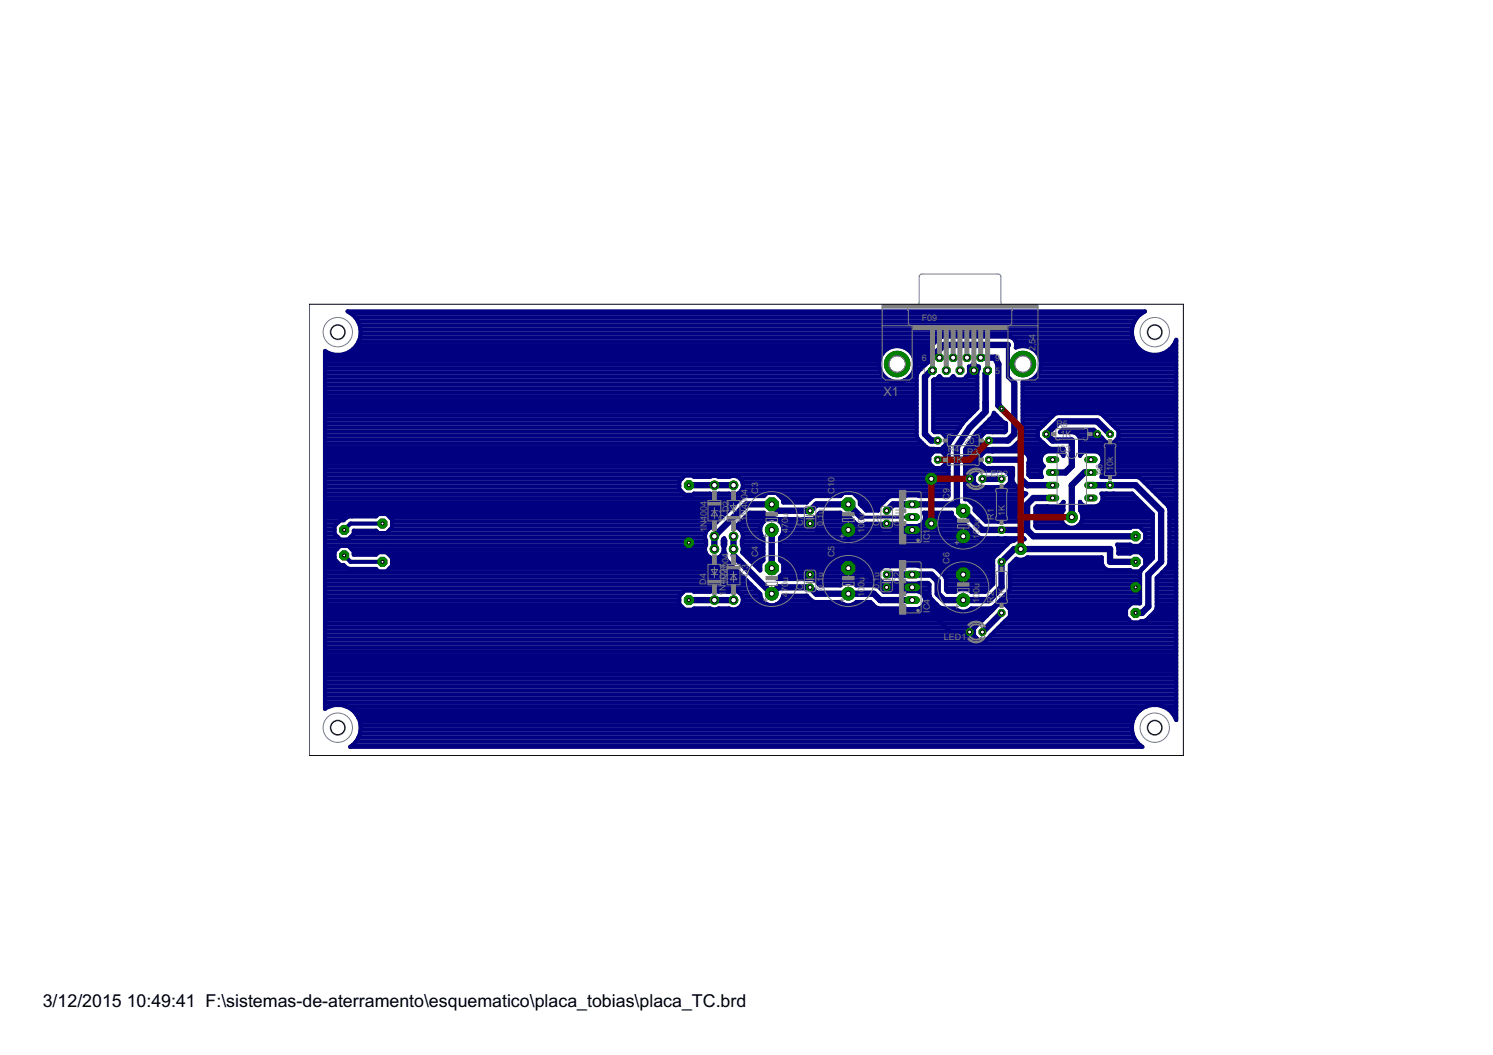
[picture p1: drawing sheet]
<svg xmlns="http://www.w3.org/2000/svg" width="297mm" height="210mm" viewBox="0 0 297 210" stroke-linecap="round" stroke-linejoin="round" font-family="sans-serif">
<defs><g id="words">
<g font-size="4">
<text x="8.5" y="200.3">3/12/2015</text>
<text x="25.2" y="200.3">10:49:41 F:\sistemas-de-aterramento\esquematico\placa_tobias\placa_TC.brd</text>
</g>
<text font-size="2.8" fill="#808080" x="175.8" y="78.8">X1</text>
<g font-size="2" fill="#808080">
<text x="183.4" y="63.9">F09</text>
<text x="183.4" y="71.8">6</text>
<text x="198" y="71.8">9</text>
<text x="206" y="69.9" transform="rotate(-90 206 69.9)">2</text>
<text x="206" y="68.9" transform="rotate(-90 206 68.9)">,</text>
<text x="206" y="68.4" transform="rotate(-90 206 68.4)">5</text>
<text x="206" y="67.4" transform="rotate(-90 206 67.4)">4</text>
<text x="183.4" y="74.3">1</text>
<text x="198" y="74.3">5</text>
<text x="188.6" y="89.9">R4</text>
<text x="191.9" y="88.3">20</text>
<text x="210.2" y="84.9">R5</text>
<text x="210.3" y="89.9">IC3</text>
<text x="211" y="87">1K</text>
<text x="166" y="95.9" transform="rotate(-90 166 95.9)">0</text>
<text x="189.4" y="92.1">1</text>
<text x="190.4" y="92.1">K</text>
<text x="192.4" y="90.5">R3</text>
<text x="196.1" y="94.9">LED2</text>
<text x="219.3" y="94.5" transform="rotate(-90 219.3 94.5)">R6</text>
<text x="221.5" y="93.7" transform="rotate(-90 221.5 93.7)">1</text>
<text x="221.5" y="92.7" transform="rotate(-90 221.5 92.7)">0</text>
<text x="221.5" y="91.7" transform="rotate(-90 221.5 91.7)">k</text>
<text x="140.6" y="100.6" transform="rotate(-90 140.6 100.6)">4</text>
<text x="145" y="101.9" transform="rotate(-90 145 101.9)">D</text>
<text x="145" y="100.6" transform="rotate(-90 145 100.6)">2</text>
<text x="148.7" y="98.4" transform="rotate(-90 148.7 98.4)">4</text>
<text x="150.8" y="98.2" transform="rotate(-90 150.8 98.2)">C3</text>
<text x="166" y="98.2" transform="rotate(-90 166 98.2)">C1</text>
<text x="188.9" y="99.5" transform="rotate(-90 188.9 99.5)">C9</text>
<text x="140.6" y="105.9" transform="rotate(-90 140.6 105.9)">1</text>
<text x="140.6" y="104.9" transform="rotate(-90 140.6 104.9)">N</text>
<text x="140.6" y="103.6" transform="rotate(-90 140.6 103.6)">4</text>
<text x="140.6" y="102.6" transform="rotate(-90 140.6 102.6)">00</text>
<text x="144.3" y="103.7" transform="rotate(-90 144.3 103.7)">D1</text>
<text x="148.7" y="103.7" transform="rotate(-90 148.7 103.7)">1</text>
<text x="148.7" y="102.7" transform="rotate(-90 148.7 102.7)">N400</text>
<text x="156.8" y="106" transform="rotate(-90 156.8 106)">4</text>
<text x="156.8" y="105" transform="rotate(-90 156.8 105)">7</text>
<text x="156.8" y="104" transform="rotate(-90 156.8 104)">0</text>
<text x="156.8" y="103" transform="rotate(-90 156.8 103)">u</text>
<text x="159.8" y="104.7" transform="rotate(-90 159.8 104.7)">C</text>
<text x="159.8" y="103.4" transform="rotate(-90 159.8 103.4)">7</text>
<text x="163.8" y="104.7" transform="rotate(-90 163.8 104.7)">0</text>
<text x="163.8" y="103.7" transform="rotate(-90 163.8 103.7)">.1</text>
<text x="163.8" y="102.2" transform="rotate(-90 163.8 102.2)">u</text>
<text x="172" y="106" transform="rotate(-90 172 106)">1</text>
<text x="172" y="105" transform="rotate(-90 172 105)">0</text>
<text x="172" y="104" transform="rotate(-90 172 104)">0u</text>
<text x="175" y="104.7" transform="rotate(-90 175 104.7)">C8</text>
<text x="179.1" y="104.7" transform="rotate(-90 179.1 104.7)">0</text>
<text x="179.1" y="103.7" transform="rotate(-90 179.1 103.7)">.1u</text>
<text x="185" y="108" transform="rotate(-90 185 108)">I</text>
<text x="185" y="107.5" transform="rotate(-90 185 107.5)">C1</text>
<text x="194.9" y="107.3" transform="rotate(-90 194.9 107.3)">100u</text>
<text x="197.7" y="103.4" transform="rotate(-90 197.7 103.4)">R</text>
<text x="197.7" y="102.1" transform="rotate(-90 197.7 102.1)">1</text>
<text x="199.9" y="102.6" transform="rotate(-90 199.9 102.6)">1K</text>
<text x="144.9" y="113.1" transform="rotate(-90 144.9 113.1)">0</text>
<text x="144.9" y="112.1" transform="rotate(-90 144.9 112.1)">04</text>
<text x="150.8" y="110.9" transform="rotate(-90 150.8 110.9)">C</text>
<text x="150.8" y="109.6" transform="rotate(-90 150.8 109.6)">4</text>
<text x="166" y="110.9" transform="rotate(-90 166 110.9)">C</text>
<text x="166" y="109.6" transform="rotate(-90 166 109.6)">5</text>
<text x="188.9" y="112.2" transform="rotate(-90 188.9 112.2)">C6</text>
<text x="140.5" y="116.3" transform="rotate(-90 140.5 116.3)">D</text>
<text x="140.5" y="115.1" transform="rotate(-90 140.5 115.1)">4</text>
<text x="144.4" y="118.6" transform="rotate(-90 144.4 118.6)">1</text>
<text x="144.4" y="117.6" transform="rotate(-90 144.4 117.6)">N</text>
<text x="144.4" y="116.3" transform="rotate(-90 144.4 116.3)">4</text>
<text x="144.4" y="115.3" transform="rotate(-90 144.4 115.3)">0</text>
<text x="144.4" y="114.3" transform="rotate(-90 144.4 114.3)">04</text>
<text x="144.9" y="116.3" transform="rotate(-90 144.9 116.3)">1</text>
<text x="144.9" y="115.4" transform="rotate(-90 144.9 115.4)">N</text>
<text x="148.9" y="114.6" transform="rotate(-90 148.9 114.6)">D3</text>
<text x="156.8" y="118.7" transform="rotate(-90 156.8 118.7)">47</text>
<text x="156.8" y="116.7" transform="rotate(-90 156.8 116.7)">0u</text>
<text x="159.8" y="117.4" transform="rotate(-90 159.8 117.4)">C1</text>
<text x="163.8" y="117.4" transform="rotate(-90 163.8 117.4)">0</text>
<text x="163.8" y="116.4" transform="rotate(-90 163.8 116.4)">.</text>
<text x="163.8" y="115.9" transform="rotate(-90 163.8 115.9)">1u</text>
<text x="172" y="118.7" transform="rotate(-90 172 118.7)">1</text>
<text x="172" y="117.7" transform="rotate(-90 172 117.7)">00</text>
<text x="172" y="115.7" transform="rotate(-90 172 115.7)">u</text>
<text x="175" y="117.3" transform="rotate(-90 175 117.3)">0</text>
<text x="175" y="116.3" transform="rotate(-90 175 116.3)">.</text>
<text x="175" y="115.8" transform="rotate(-90 175 115.8)">1u</text>
<text x="179.1" y="116.1" transform="rotate(-90 179.1 116.1)">C2</text>
<text x="194.9" y="120" transform="rotate(-90 194.9 120)">1</text>
<text x="194.9" y="119" transform="rotate(-90 194.9 119)">00</text>
<text x="194.9" y="117" transform="rotate(-90 194.9 117)">u</text>
<text x="197.7" y="119.9" transform="rotate(-90 197.7 119.9)">R2</text>
<text x="199.9" y="119.1" transform="rotate(-90 199.9 119.1)">1</text>
<text x="199.9" y="118.1" transform="rotate(-90 199.9 118.1)">K</text>
<text x="185" y="121.9" transform="rotate(-90 185 121.9)">I</text>
<text x="185" y="121.4" transform="rotate(-90 185 121.4)">C</text>
<text x="185" y="120.2" transform="rotate(-90 185 120.2)">4</text>
<text x="187.8" y="127.4">LED1</text>
</g>
</g></defs>
<g fill="none" stroke="#000080" stroke-width="1.3">
<path d="M185.5 73.7h-.2l-1.3 1.3v11.4l1.3 1.3h1.3M195.1 71.2h2.9l.6 1.2v8.3l.7 .6M196.5 73.7h.2l-.6 .6v7.6l-3.2 3.2-2.5 3.8v11.5M200.5 68.6h-12.7l-1.2 1.3v1.3h.3M201.8 76.2v10.2l-1.3 1.3h-3.8M137.1 96.5h8.8M195.5 95.3h3.8M196.7 91.5h6.4M203.1 95.3l1.2 1.2h5.1M209.4 99.1h-3.8l-1.3 1.3v5M217 96.5h8.9l5.1 5.1v10.2l-2.5 2.5v6.4l-1.3 1.2h-1.3M217 94h-1.2l-2.6 2.5v6.4"/>
<path d="M220.9 86.4l-2.6-2.6h-7.6l-2.5 2.6 1.2 1.3h3.8v5l-1.2 1.3h-2.6M137.1 119.4h8.8M145.9 110.5l7.6 7.6 1.3-1.2h6.4l1.2 1.2h11.5l1.2 1.3h6.4M145.9 106.7v2.5M153.5 105.4v7.7M171.3 102.9l-2.5-2.5h-6.4l-1.2 1.2h-6.4l-1.3-1.2h-5l-6.4 6.3v2.5M190.4 100.4h-12.7l-1.3 1.2M190.4 100.4l5.1 5h8.8M204.3 105.4l1.3 1.3h20.3M225.9 111.8h-5v-2.6h-19.1l-2.5 2.6v5.1l-2.6 2.5h-8.9l-1.2-1.3v-2.5l-1.3-1.3h-8.9M199.3 121.9l-3.8 3.9"/>
</g>
<g fill="none" stroke="#000080" stroke-width=".83">
<path d="M64.7 70.2h.6M64.7 79.6h117.7M64.7 78.8h117.7M64.7 78h117.7M64.7 77.3h117.7M64.7 76.5h117.7M64.7 75.7h112.4M64.7 74.9h111.3M64.7 74.1h110.7M64.7 73.4h110.3M64.7 72.6h110.2M64.7 71.8h110.3"/>
<path d="M64.7 71h110.5M69.1 70.2a4.5 4.5 0 0 1-4.4-.4v71.2l.6-.4M69.1 70.2h106.5M69.9 62.4h157.1M70.2 69.5l-1.1 .7M70.2 69.5h.1M70.2 62.6l.9 1M70.2 62.6h.1M70.2 62.6l-1-.6h158.6l-1.1 .6M70.3 69.4h106.2M70.7 63.2h155.5M71 68.7h114.4"/>
<path d="M71.1 63.6h.1M71.1 68.6h.1M71.1 68.6l-.9 .9M71.1 63.6l.5 1.2M71.2 64h154.5M71.4 67.9h114.8M71.6 64.8h153.8M71.6 64.8h.1M71.6 67.4h.1M71.6 67.4l-.5 1.2M71.6 64.8l.2 1.3-.2 1.3M71.6 67.1h115.6"/>
<path d="M71.7 65.6h153.5M71.8 66.3h153.4M175.6 70.3a3.6 3.6 0 0 0 .5 4.8 3.6 3.6 0 0 0 4.8 0 3.6 3.6 0 0 0 .4-4.8M175.6 70.3a3.6 3.6 0 0 1 5.7 0M179.9 75.7h2.5M180.4 69.4h4.6M181 74.9h1.4M181.3 70.2h3.6M181.6 74.1h1M181.8 71h3.1M181.9 73.4h1.4M182 71.8h3"/>
<path d="M182.1 72.6h2M185.6 68.5h.1M185.7 79.6h8.7M185.7 78.8h8.7M185.7 78h8.7M185.7 77.3h8.7M185.7 76.5h8.7M185.7 75.7h8.7M186.4 67.7h.1M186.8 74.9h.2M189.5 74.9h.2M192.3 74.9h2.1"/>
<path d="M192.8 74.1h1.6M192.8 73.4h1.9M193.5 72.6h.5M194.7 73.4l-.3 .6v7.3l-2.9 2.9-2.5 3.8-.3 .6v10.1h-5.8l-.3-.1-5.2 .1-.7 .3-2 1.9v.7h-2.4l-1.2-1.3v-.9l-1.4-1.3h-1.8l-.7 .6h-5.1l-.6 .3-1.1 1h-4.6v-.6l-1.3-1.3h-1.9l-.6 .6h-3.9l-.6 .3-5.9 5.9a1.79 1.79 0 0 0-1.1 2.7v.8a1.86 1.86 0 0 0 .4 2.3 1.86 1.86 0 0 0 2.3 .1M200.5 68.6v6.4l1.3 1.2M201.2 67.1h24.1M202 67.9h23.6M202.2 68.7h23.8M203.5 79.6h30.5M203.5 78.8h30.5M203.5 78h30.5M203.5 77.3h30.5"/>
<path d="M203.5 76.5h30.5M205 75.7h29M205.5 69.4h21.2M206.1 74.9h27.9M206.4 70.2h21.4M206.4 70.3a3.6 3.6 0 0 0-4.3-1.1 1.62 1.62 0 0 0-1.2-2.2h-13.4l-.6 .2-1.7 1.8-.3 .6v1.9l.2 .4h-.3l-2.2 2.1-.2 .6v12.1l.2 .6a7.3 7.3 0 0 0 2.4 2h2.3l.9-1v-1.3l-.9-1h-1.4l-.2-.3v-10.1l.1-.1h.5l.6-.7 .6 .7h1.5l.6-.7 .7 .7h1.4l1.1-1.1v-1.5h.3l.7-.6 .6 .6h.3v.5M206.4 70.3a3.6 3.6 0 0 1 .3 3.7 3.6 3.6 0 0 1-3.2 2v10.7a5.9 5.9 0 0 1-2.6 2.6h-4.9l-.9-1v-1.3l.9-1h3.9l.3-.3v-1.5l-.6-.2-1.9-1.9-.2 .8-3.3 3.3-2.2 3.2v9.9h.6l1.3 1.4M206.7 74.1h27.3M206.8 71h27.2M207 73.4h27M207 71.8h27M207.1 72.6h26.9"/>
<path d="M225.2 66.1h.1M225.2 66.1l.1 1.3M225.3 64.8h.1M225.3 67.4h.1M225.3 64.8l-.1 1.3M225.3 67.4l.6 1.2M225.9 63.6h.1M225.9 68.6h.1M225.9 63.6l-.6 1.2M225.9 68.6l.8 .9M226.7 69.5h.1M226.7 62.6h.1"/>
<path d="M226.7 62.6v.1M226.7 62.6l-.8 1M226.7 69.5l1.1 .7M227.8 70.2l1.3 .4h1.3l1.2-.4M231.6 70.2h2.4M232.7 69.5h.1M232.7 69.5l-1.1 .7M232.8 69.4h1.2M233.5 68.7h.5M233.6 68.6l-.9 .9M233.6 68.6h.1M233.6 68.6l.4-1v75.7l-.4-1"/>
<path d="M233.9 67.9h.1M64.7 99.9h81.9M64.7 99.1h82.7M64.7 98.3h71.4M64.7 97.6h70.7M64.7 96.8h70.4M64.7 96h70.4M64.7 95.2h71M64.7 94.4h124M64.7 93.7h124M64.7 92.9h120.9M64.7 92.1h120.2"/>
<path d="M64.7 91.3h120.2M64.7 90.5h120.4M64.7 89.7h124M64.7 89h119.6M64.7 88.2h118.8M64.7 87.4h118M64.7 86.6h117.7M64.7 85.9h117.7M64.7 85.1h117.7M64.7 84.3h117.7M64.7 83.5h117.7M64.7 82.7h117.7"/>
<path d="M64.7 81.9h117.7M64.7 81.2h117.7M64.7 80.4h117.7M136.2 94.6h1.6l.3 .3h3.2l.5-.2h.7l.5 .2h2.1a1.87 1.87 0 0 1 2.7 1.6 1.87 1.87 0 0 1-2.7 1.7h-2.1l-.5 .2h-.7l-.5-.2h-3.2l-.3 .2h-1.6l-1.1-1.1v-1.5zM137.9 98.3h3.7M142.6 98.3h2.8M146.4 98.3h5.9M147.2 95.2h41.5M147.5 97.6h41.2M147.7 96h41M147.8 96.8h40.9M154.8 98.3h12.8"/>
<path d="M155.6 99.1h5.7M155.8 99.9h4.7M170 98.3h18.7M170.8 99.1h5.8M171.1 99.9h4.7M185.7 85.1h5.3M185.7 84.3h5.8M185.7 83.5h6.5M185.7 82.7h7.3M185.7 81.9h8.1M185.7 81.2h8.7M185.7 80.4h8.7"/>
<path d="M185.8 85.9h4.6M187.5 92.9h1.2M187.6 89h1.1M187.9 86.6h2M188 90.5h.7M188.2 92.1h.5M188.2 91.3h.5M188.2 88.2h.7M188.2 87.4h1.2M192 99.1h11.2M192 98.3h12M192 97.6h11"/>
<path d="M192 96.8h2.6M192 96h1.8M192 95.2h1.8M192 94.4h1.9M192 93.7h2.7M192 92.9h3.8M192 92.1h3.1M192 91.3h3.1M192 90.5h3.3M192 89.7h19.6M192.3 89h3.4M192.8 88.2h2.3"/>
<path d="M193.1 99.9h9.6M193.4 87.4h1.7M193.8 94.6l1-1h5.2l.9 1v1.4l-.9 .9h-5.2l-1-.9zM193.9 86.6h1.5M194.5 85.9h5.5M195.3 85.1h4.9M196.1 84.3h4.1M196.2 93.6h.1M196.2 96.9h.1M197.4 86h.1M197.4 93.1h.1M197.5 82.7h.9"/>
<path d="M198.5 96.9h.1M198.6 93.6h-.1M199.1 83.5h-2.3M200 93.7h1.5M200.1 96.8h2.1M200.8 94.4h.7M200.9 96h.7M200.9 95.2h.5M201.5 89h6.9M202.3 88.2h5.3M203.1 87.4h3.7M203.5 86.6h3"/>
<path d="M203.5 85.9h3M203.5 85.1h3.6M203.5 84.3h4.4M203.5 83.5h5.2M203.5 82.7h6M203.5 81.9h30.5M203.5 81.2h30.5M203.5 80.4h30.5M204.5 90.5l-.5-.4-.6-.3h-7.4l-.9 1v1.4l.9 .9h5.5l-.1 2.5 .3 .6 1.7 1.7 .8 .3-1.3 1.2-.2 .6v3.8h-6.6l-2.2-2.2v-.9M204.5 90.5l.2 .6-.1 1M204.5 90.5h2.8M204.6 92.1v2.4"/>
<path d="M204.6 94.4h2.5M204.6 93.7h2.5M204.6 92.9h2.9M204.6 92.1h2.6M204.7 91.3h2.4M207.3 90.5a1.63 1.63 0 0 0 .4 2.2 1.6 1.6 0 0 0-.4 2.2h-2.3l-.4-.4M207.3 90.5l.5-.5 .6-.2h2l.6 .2 .5 .5M211 85.9h7M211.5 90.5l.1 .2v-1.4h-2.5l-.6-.3-1-.9-1-1v-1.4l3.3-3.3 .6-.2h8.2l.6 .2 3.3 3.3v1.4l-1 1h-1.3l-2.6-2.6h-6.2l-.5 .5h2.7l.6 .3 .4 .4 .3 .6v3.4v-.2M211.5 90.5h.1M211.6 99.9h.1M214.5 86.6h4.3"/>
<path d="M214.9 99.9h.1M214.9 90.5h.1M214.9 89.7h19.1M214.9 89h19.1M214.9 88.2h19.1M214.9 87.4h4.6M214.9 90.5l.5-.5 .6-.2h2l.7 .2 .4 .5M218.9 92.9h15.1M219.1 90.5a1.66 1.66 0 0 1-.3 2.2l.3 .3 .3 .7M219.1 90.5h14.9M219.2 87v.1M219.2 99.9h7.7"/>
<path d="M219.2 98.3h6.2M219.2 92.1h14.8M219.3 94.4h14.7M219.4 93.7v.6l-.3 .6h7.2l.6 .2 5.5 5.6 .3 .6v10.8l-.3 .6-2.3 2.3v6M219.4 99.1h6.8M219.4 93.7h14.6M219.4 91.3h14.6M219.5 82.7h14.5M220.3 83.5h13.7M221.1 84.3h12.9M221.5 84.7h.1M221.9 85.1h12.1"/>
<path d="M222.2 87.4h11.8M222.5 86.6h11.5M222.5 85.9h11.5M226.9 95.2h7.1M227.7 96h6.3M228.5 96.8h5.5M229.3 97.6h4.7M230.1 98.3h3.9M230.8 99.1h3.2M231.6 99.9h2.4M64.7 103.8h2.7M64.7 112.4h3.7l.5 .6 .6 .2h5.3l.5 .5h1.6l1.1-1.1v-1.6l-1.1-1.1h-1.6l-.5 .5h-4.4v-.7l-1.1-1.1h-1.6l-1.1 1.1v1.6l1.1 1.1"/>
<path d="M64.7 102.3h79.6M64.7 119.4h70.4M64.7 118.6h70.4M64.7 117.9h71.2M64.7 117.1h85.5M64.7 116.3h84.7M64.7 115.5h83.9M64.7 114.7h83.1M64.7 114h82.3M64.7 113.2h4.7M64.7 111.6h2.2M64.7 110.8h1.9"/>
<path d="M64.7 110h1.9M64.7 109.3h2.3M64.7 108.5h75.7M64.7 107.7h75.8M64.7 106.9h2.6M64.7 106.2h1.9M64.7 105.4h1.9M64.7 104.6h1.9M64.7 103h4.2M64.7 101.5h80.3M64.7 100.7h81.1M68.5 110.5l1.2 1.3h6.4"/>
<path d="M69.7 106.9h70.6M69.9 109.3h70.4M70.4 110h4.7M70.4 106.2h70M75.3 102.3l-.5 .4h-5.3l-.6 .3-.5 .5h-.7l-1.1 1.1v1.6l1.1 1.1h1.6l1.1-1.1v-.6h4.4l.5 .5h1.6l1.1-1.2v-1.5l-1.1-1.1M76.1 104.2h-6.4l-1.2 1.2M77.1 110h63.4M77.4 113.2h68.9M77.6 105.4h63.2M77.7 103h65.8M77.9 110.8h63.2M78 103.8h64.7"/>
<path d="M78 112.4h67.5M78 111.6h66.7M78 104.6h63.9M136.2 117.5h1.6l.3 .3h3.2l.5-.3h.7l.5 .3h2.1a1.87 1.87 0 0 1 2.7 1.6 1.87 1.87 0 0 1-2.7 1.7h-2.1l-.5 .1h-.7l-.5-.1h-3.2l-.3 .2h-1.6l-1.1-1.1v-1.6zM143.1 110.8h1.2M143.2 110.8a1.86 1.86 0 0 0 .6-2.4v-.8l.3-.5 .2 .5v.8l-.2 .5 .2 1.9M143.8 110h.5M143.8 107.7h.5M143.8 108.5h.4M144 109.3h.1M144.3 110.8l.2 .6 6.8 6.8v.4l.3 .8M145.9 109.2v1.3"/>
<path d="M146.6 104.6h4.8M147 117.9h4M147.2 105.4h4.1M147.4 103.8h4.6M147.6 107.7h4.3M147.6 118.6h3.7M147.6 108.5h4.3M147.7 106.2h3.7M147.8 119.4h3.8M147.8 109.3h4.1M147.8 106.9h4M147.8 110h4.1"/>
<path d="M148.1 103h5.8M148.6 110.8h3.3M148.9 102.3h3.3M149.4 111.6h2.4M150.2 112.4h1.1M150.9 113.2h.4M151.6 119.4a2.32 2.32 0 0 0 3.9 0M153.9 103l.6 .3h7.4l1.2-1.3h4.1l.7 .6h.8l1.7 1.7a1.59 1.59 0 0 0 1.9-.1h7.2l.9 .5h2.2a1.8 1.8 0 0 0 1.2-2.7h5.6v.6l1.3 1.3h.9l2.9 2.9 .6 .3h8.6l.2 .2a1.86 1.86 0 0 0-2.2 .3l-.8 .2-3.3 3.3v5.1l-1.6 1.6h-2.8a2.19 2.19 0 0 0-3.1 0h-1.6l-.3-.4v-2.1l-.2-.6-1.8-1.8-.6-.2h-2.7l-.3-.2-6.9 .1-1 1v1.4l1 1 6.9 .1 .3-.1h1.7l.3 .3M153.9 103l-.4-.4h-.9l-.6-.6h-2.8l-2.9 2.9a1.84 1.84 0 0 1 1.3 2.7v.8l.2 .5-.1 1 3.6 3.6v-1.4l.6-.6v-4.5a2.31 2.31 0 0 1 0-3.2 2.31 2.31 0 0 1 3.3 0 2.31 2.31 0 0 1 0 3.2v4.5l.6 .6v1.9l-1.2 1.2h7.3l1.2 1.3h4.1a2.16 2.16 0 0 1 3.2 0h3.8l.6 .2 1 1.1 6.8-.2a1.81 1.81 0 0 1 1.5 1.8 1.81 1.81 0 0 1-1.5 1.8l-7.8-.1-.6-.3-1-1h-2.8a2.16 2.16 0 0 1-3.2 0h-5.1l-.6-.3-1-1M155.1 114.7h19.6M155.2 103.8h14.7M155.2 110.8h42.6"/>
<path d="M155.2 110h43.4M155.2 109.3h44.2M155.2 108.5h45M155.2 107.7h46M155.3 106.9h39.5M155.3 111.6h42.3M155.5 119.4h5.9M155.7 104.6h24.5M155.7 106.2h38.1M155.8 118.6h4.8M155.8 112.4h41.8M155.8 114h18.9"/>
<path d="M155.8 113.2h19.4M155.8 105.4h37.3M160.4 118.5h.1M160.5 115.2h-.1M160.5 118.5h-4.7l-.3 .9M161.2 104.2l1.2 1.2h12.7l1.3-1.2 1.3 1.2h5.1l1.2-1.2h1.3l2.5 2.5h3.8v7.6M161.2 114.3l1.2-1.2h8.9l3.8 3.8h7.7l2.5 2.5v2.5l3.8 3.9h3.8M162.1 103h7M162.2 115.5h13M162.9 102.3h4.5M162.9 116.3h4.5M168.8 105.4v7.7"/>
<path d="M170.2 116.3h14.7M171.4 100.7h3.6M172.2 101.5h2.5M175.2 117.1h9.7M177.1 112.6v.1M177.1 116h.1M182.8 104.6h9.5M183.2 117.9h1.7M183.8 103.8h6.8M183.9 118.6h1.1M183.9 102.3h5.5M184 119.4h1.5"/>
<path d="M184 103h5.8M186.5 113.2h11.1M187.3 114h10.3M188 114.7h9.6M188.2 117.1h8.5M188.2 116.3h9.3M188.2 115.5h9.4M193.9 101.5h8.8M193.9 100.7h8.8M194.6 102.3h8.1M195.4 103h7.3M197.6 112.5h.1"/>
<path d="M198.5 107.1h.1M199 119.4h27.8M199.8 118.6h27M200 107.1h.1M200.4 108.3h.1M200.6 117.9h26.2M200.9 117.1h25.9M200.9 116.3h25.9M200.9 115.5h25.9M200.9 114.7h25.9M200.9 114h25.9M200.9 113.2h19"/>
<path d="M200.9 112.5v4.7l-.2 .6-3 3-.7 .3h-3.8a2.19 2.19 0 0 1-3.1 0h-2.6l-.6-.3-1.7-1.7-.3-.7v-2.1M200.9 112.4v.1M200.9 112.4l1.3-1.2a1.91 1.91 0 0 0 2.2-.3h14.8v1.2l.3 .6 .4 .5M201 112.4h18.3M201.8 111.6h17.4M206 103.8h5.3M206 102.3h5.2M206 104.6h5.9M206 103h5.1M206 101.5h5.6M210.6 100.7h1M214.5 104.6h14.9"/>
<path d="M214.9 101.5h13.6M214.9 100.7h1M215.1 103.8h14.3M215.2 102.3h14.1M215.3 103h14.1M218.2 100.7h9.5M222.3 108.5h2.7M222.5 110h2.5M222.5 109.3h6.9M226.8 108.5h2.6M226.9 110h2.5M227.1 113.4l-.3 .6v6h-1.7l-1.1 1.1v1.6l1.1 1.1h1.6l.3-.2h.5l.6-.3 1.8-1.7 .2-.6"/>
<path d="M227.2 113.2h.1M227.3 105.4h2.1M227.5 112.9l1.9-1.8v-8.8l-4.2-4.1h-6.1a1.69 1.69 0 0 1-1.1 2.6h-2l-.6-.3-.5-.7v1.8a2.14 2.14 0 0 1-.2 2.9 2.14 2.14 0 0 1-2.9 0 2.14 2.14 0 0 1-.2-2.9v-1.8l-.6 .7-.6 .3-4.1-.1-.3 .3v3.8l.3 .3h18.6l.2-.3h1.6l1.1 1.1v1.6l-1.1 1.1h-1.6l-.2-.2h-2.6l.2 .5v1.2h2.4l.2-.2h1.6l1.1 1.1v1.6l-1.1 1.1h-1.6l-.2-.3h-4.4l-.6-.2M227.6 107.7h1.8M227.7 110.8h1.7M227.8 112.4h.2M227.8 111.6h1M227.8 106.9h1.6M227.8 106.2h1.6M230.1 119.4h3.9M230.1 118.6h3.9M230.1 117.9h3.9"/>
<path d="M230.1 117.1h3.9M230.1 116.3h3.9M230.1 115.5h3.9M230.4 114.7h3.6M231.2 114h2.8M231.9 113.2h2.1M232.4 100.7h1.6M232.5 112.4h1.5M232.7 103.8h1.3M232.7 102.3h1.3M232.7 111.6h1.3M232.7 110.8h1.3"/>
<path d="M232.7 110h1.3M232.7 109.3h1.3M232.7 108.5h1.3M232.7 107.7h1.3M232.7 106.9h1.3M232.7 106.2h1.3M232.7 105.4h1.3M232.7 104.6h1.3M232.7 103h1.3M232.7 101.5h1.3M64.7 139.7h169.3M64.7 138.9h169.3"/>
<path d="M64.7 138.2h169.3M64.7 137.4h169.3M64.7 136.6h169.3M64.7 135.8h169.3M64.7 135h169.3M64.7 134.3h169.3M64.7 133.5h169.3M64.7 132.7h169.3M64.7 131.9h169.3M64.7 131.1h169.3M64.7 130.3h169.3M64.7 129.6h169.3"/>
<path d="M64.7 128.8h169.3M64.7 128h169.3M64.7 127.2h129.9M64.7 126.4h129.1M64.7 125.7h129.1M64.7 124.9h129.2M64.7 124.1h130M64.7 123.3h130.8M64.7 122.6h131.6M64.7 121.8h132.4M64.7 121h71.2M64.7 120.2h70.4"/>
<path d="M146.9 121h27.7M147.6 120.2h5M154.5 120.2h13.3M169.8 120.2h3.8M183 121h4.3M183.8 120.2h2.5M193.8 126.4l1 1h1.4l.9-1M194.8 124.1h.1M194.8 124.1l-1 1v1.3M196.3 127.2h37.7M197.1 126.4h36.9M197.2 121h.6"/>
<path d="M197.6 121.2v.1M197.6 121.2l1-.9h1.4l.9 .9v1.4l-3.8 3.8M197.6 121.3l-2.8 2.8M197.9 125.7h36.1M198.2 120.2h26.8M198.6 124.9h35.4M199.4 124.1h34.6M199.9 123.6h.1M200.2 123.3h24.4M200.7 121h23.5M200.9 122.6h23.1M200.9 121.8h23.1"/>
<path d="M228.1 123.3h5.9M228.9 122.6h5.1M229.7 121.8h4.3M230.1 121h3.9M230.1 120.2h3.9M64.7 140.5h1M65.3 140.6h.1M65.3 140.6l1.3-.3h1.3l1.2 .3M68.7 140.5h159.6M69.1 140.6l1.1 .7 .9 1M69.1 140.6h.1M70.1 148.3h156.7"/>
<path d="M70.1 141.3h156.7M70.2 148.2v.1M70.2 148.2h.1M70.2 148.2l-.5 .4h157.6l-.6-.4M70.8 147.5h155.3M70.8 142.1h155.3M71.1 142.3l.5 1.2M71.1 142.3h.1M71.1 147.3h.1M71.1 147.3l-.9 .9M71.3 146.7h154.4M71.3 142.9h154.3"/>
<path d="M71.6 143.5h.1M71.6 146.1h.1M71.6 143.5l.2 1.3-.2 1.3M71.6 146.1l-.5 1.2M71.6 146h153.7M71.6 143.6h153.7M71.7 145.2h153.5M71.7 144.4h153.5M225.2 144.8h.1M225.2 144.8l.1 1.3M225.3 143.5h.1M225.3 146.1h.1"/>
<path d="M225.3 143.5l-.1 1.3M225.3 146.1l.6 1.2M225.9 142.3h.1M225.9 147.3h.1M225.9 142.3l-.6 1.2M225.9 147.3l.8 .9M226.7 141.3v.1M226.7 141.3l-.8 1M226.7 148.2h.1M227.8 140.6h.1M227.8 140.6l-1.1 .7M230.4 140.3h-1.3l-1.3 .3"/>
<path d="M230.4 140.3l1.2 .3 1.1 .7 .9 1M230.4 140.3h.1M231.2 140.5h2.8M232.6 141.3h1.4M233.4 142.1h.6M233.6 142.3h.1M233.8 142.9h.2"/>
<circle cx="186.6" cy="91.5" r="1.81"/>
</g>
<path d="M171.3 102.9h10.2" fill="none" stroke="#000080" stroke-width=".61"/>
<path d="M203.1 91.5v3.8" fill="none" stroke="#000080" stroke-width="1"/>
<circle cx="199.3" cy="105.4" r=".71" fill="#008000" stroke="#008000" stroke-width=".2"/>
<circle cx="199.3" cy="105.4" r=".4" fill="#fff" stroke="#000" stroke-width=".2"/>
<circle cx="199.3" cy="95.3" r=".71" fill="#008000" stroke="#008000" stroke-width=".2"/>
<circle cx="199.3" cy="95.3" r=".4" fill="#fff" stroke="#000" stroke-width=".2"/>
<circle cx="199.3" cy="121.9" r=".71" fill="#008000" stroke="#008000" stroke-width=".2"/>
<circle cx="199.3" cy="121.9" r=".4" fill="#fff" stroke="#000" stroke-width=".2"/>
<circle cx="199.3" cy="111.8" r=".71" fill="#008000" stroke="#008000" stroke-width=".2"/>
<circle cx="199.3" cy="111.8" r=".4" fill="#fff" stroke="#000" stroke-width=".2"/>
<circle cx="161.2" cy="116.9" r=".71" fill="#008000" stroke="#008000" stroke-width=".2"/>
<circle cx="161.2" cy="116.9" r=".4" fill="#fff" stroke="#000" stroke-width=".2"/>
<circle cx="161.2" cy="114.3" r=".71" fill="#008000" stroke="#008000" stroke-width=".2"/>
<circle cx="161.2" cy="114.3" r=".4" fill="#fff" stroke="#000" stroke-width=".2"/>
<circle cx="176.4" cy="114.3" r=".71" fill="#008000" stroke="#008000" stroke-width=".2"/>
<circle cx="176.4" cy="114.3" r=".4" fill="#fff" stroke="#000" stroke-width=".2"/>
<circle cx="176.4" cy="116.9" r=".71" fill="#008000" stroke="#008000" stroke-width=".2"/>
<circle cx="176.4" cy="116.9" r=".4" fill="#fff" stroke="#000" stroke-width=".2"/>
<circle cx="153.5" cy="105.4" r="1.27" fill="#008000" stroke="#008000" stroke-width=".2"/>
<circle cx="153.5" cy="105.4" r=".51" fill="#fff" stroke="#000" stroke-width=".2"/>
<circle cx="153.5" cy="100.4" r="1.38" fill="#008000" stroke="#008000" stroke-width=".2"/>
<circle cx="153.5" cy="100.4" r=".51" fill="#fff" stroke="#000" stroke-width=".2"/>
<circle cx="153.5" cy="118.1" r="1.27" fill="#008000" stroke="#008000" stroke-width=".2"/>
<circle cx="153.5" cy="118.1" r=".51" fill="#fff" stroke="#000" stroke-width=".2"/>
<circle cx="153.5" cy="113.1" r="1.38" fill="#008000" stroke="#008000" stroke-width=".2"/>
<circle cx="153.5" cy="113.1" r=".51" fill="#fff" stroke="#000" stroke-width=".2"/>
<circle cx="195.5" cy="125.8" r=".71" fill="#008000" stroke="#008000" stroke-width=".2"/>
<circle cx="195.5" cy="125.8" r=".4" fill="#fff" stroke="#000" stroke-width=".2"/>
<circle cx="192.9" cy="125.8" r=".71" fill="#008000" stroke="#008000" stroke-width=".2"/>
<circle cx="192.9" cy="125.8" r=".4" fill="#fff" stroke="#000" stroke-width=".2"/>
<circle cx="192.9" cy="95.3" r=".71" fill="#008000" stroke="#008000" stroke-width=".2"/>
<circle cx="192.9" cy="95.3" r=".4" fill="#fff" stroke="#000" stroke-width=".2"/>
<circle cx="195.5" cy="95.3" r=".71" fill="#008000" stroke="#008000" stroke-width=".2"/>
<circle cx="195.5" cy="95.3" r=".4" fill="#fff" stroke="#000" stroke-width=".2"/>
<circle cx="145.9" cy="96.5" r=".85" fill="#008000" stroke="#008000" stroke-width=".2"/>
<circle cx="145.9" cy="96.5" r=".55" fill="#fff" stroke="#000" stroke-width=".2"/>
<circle cx="145.9" cy="106.7" r=".85" fill="#008000" stroke="#008000" stroke-width=".2"/>
<circle cx="145.9" cy="106.7" r=".55" fill="#fff" stroke="#000" stroke-width=".2"/>
<circle cx="142.1" cy="106.7" r=".85" fill="#008000" stroke="#008000" stroke-width=".2"/>
<circle cx="142.1" cy="106.7" r=".55" fill="#fff" stroke="#000" stroke-width=".2"/>
<circle cx="142.1" cy="96.5" r=".85" fill="#008000" stroke="#008000" stroke-width=".2"/>
<circle cx="142.1" cy="96.5" r=".55" fill="#fff" stroke="#000" stroke-width=".2"/>
<circle cx="145.9" cy="119.4" r=".85" fill="#008000" stroke="#008000" stroke-width=".2"/>
<circle cx="145.9" cy="119.4" r=".55" fill="#fff" stroke="#000" stroke-width=".2"/>
<circle cx="145.9" cy="109.2" r=".85" fill="#008000" stroke="#008000" stroke-width=".2"/>
<circle cx="145.9" cy="109.2" r=".55" fill="#fff" stroke="#000" stroke-width=".2"/>
<circle cx="142.1" cy="109.2" r=".85" fill="#008000" stroke="#008000" stroke-width=".2"/>
<circle cx="142.1" cy="109.2" r=".55" fill="#fff" stroke="#000" stroke-width=".2"/>
<circle cx="142.1" cy="119.4" r=".85" fill="#008000" stroke="#008000" stroke-width=".2"/>
<circle cx="142.1" cy="119.4" r=".55" fill="#fff" stroke="#000" stroke-width=".2"/>
<circle cx="168.8" cy="118.1" r="1.27" fill="#008000" stroke="#008000" stroke-width=".2"/>
<circle cx="168.8" cy="118.1" r=".51" fill="#fff" stroke="#000" stroke-width=".2"/>
<circle cx="168.8" cy="113.1" r="1.38" fill="#008000" stroke="#008000" stroke-width=".2"/>
<circle cx="168.8" cy="113.1" r=".51" fill="#fff" stroke="#000" stroke-width=".2"/>
<circle cx="191.6" cy="119.4" r="1.27" fill="#008000" stroke="#008000" stroke-width=".2"/>
<circle cx="191.6" cy="119.4" r=".51" fill="#fff" stroke="#000" stroke-width=".2"/>
<circle cx="191.6" cy="114.3" r="1.38" fill="#008000" stroke="#008000" stroke-width=".2"/>
<circle cx="191.6" cy="114.3" r=".51" fill="#fff" stroke="#000" stroke-width=".2"/>
<circle cx="161.2" cy="104.2" r=".71" fill="#008000" stroke="#008000" stroke-width=".2"/>
<circle cx="161.2" cy="104.2" r=".4" fill="#fff" stroke="#000" stroke-width=".2"/>
<circle cx="161.2" cy="101.6" r=".71" fill="#008000" stroke="#008000" stroke-width=".2"/>
<circle cx="161.2" cy="101.6" r=".4" fill="#fff" stroke="#000" stroke-width=".2"/>
<circle cx="176.4" cy="104.2" r=".71" fill="#008000" stroke="#008000" stroke-width=".2"/>
<circle cx="176.4" cy="104.2" r=".4" fill="#fff" stroke="#000" stroke-width=".2"/>
<circle cx="176.4" cy="101.6" r=".71" fill="#008000" stroke="#008000" stroke-width=".2"/>
<circle cx="176.4" cy="101.6" r=".4" fill="#fff" stroke="#000" stroke-width=".2"/>
<circle cx="191.6" cy="106.7" r="1.27" fill="#008000" stroke="#008000" stroke-width=".2"/>
<circle cx="191.6" cy="106.7" r=".51" fill="#fff" stroke="#000" stroke-width=".2"/>
<circle cx="191.6" cy="101.6" r="1.38" fill="#008000" stroke="#008000" stroke-width=".2"/>
<circle cx="191.6" cy="101.6" r=".51" fill="#fff" stroke="#000" stroke-width=".2"/>
<circle cx="168.8" cy="105.4" r="1.27" fill="#008000" stroke="#008000" stroke-width=".2"/>
<circle cx="168.8" cy="105.4" r=".51" fill="#fff" stroke="#000" stroke-width=".2"/>
<circle cx="168.8" cy="100.4" r="1.38" fill="#008000" stroke="#008000" stroke-width=".2"/>
<circle cx="168.8" cy="100.4" r=".51" fill="#fff" stroke="#000" stroke-width=".2"/>
<circle cx="185.5" cy="73.7" r=".83" fill="#008000" stroke="#008000" stroke-width=".2"/>
<circle cx="185.5" cy="73.7" r=".51" fill="#fff" stroke="#000" stroke-width=".2"/>
<circle cx="188.3" cy="73.7" r=".83" fill="#008000" stroke="#008000" stroke-width=".2"/>
<circle cx="188.3" cy="73.7" r=".51" fill="#fff" stroke="#000" stroke-width=".2"/>
<circle cx="191" cy="73.7" r=".83" fill="#008000" stroke="#008000" stroke-width=".2"/>
<circle cx="191" cy="73.7" r=".51" fill="#fff" stroke="#000" stroke-width=".2"/>
<circle cx="193.8" cy="73.7" r=".83" fill="#008000" stroke="#008000" stroke-width=".2"/>
<circle cx="193.8" cy="73.7" r=".51" fill="#fff" stroke="#000" stroke-width=".2"/>
<circle cx="196.5" cy="73.7" r=".83" fill="#008000" stroke="#008000" stroke-width=".2"/>
<circle cx="196.5" cy="73.7" r=".51" fill="#fff" stroke="#000" stroke-width=".2"/>
<circle cx="186.9" cy="71.2" r=".83" fill="#008000" stroke="#008000" stroke-width=".2"/>
<circle cx="186.9" cy="71.2" r=".51" fill="#fff" stroke="#000" stroke-width=".2"/>
<circle cx="189.6" cy="71.2" r=".83" fill="#008000" stroke="#008000" stroke-width=".2"/>
<circle cx="189.6" cy="71.2" r=".51" fill="#fff" stroke="#000" stroke-width=".2"/>
<circle cx="192.4" cy="71.2" r=".83" fill="#008000" stroke="#008000" stroke-width=".2"/>
<circle cx="192.4" cy="71.2" r=".51" fill="#fff" stroke="#000" stroke-width=".2"/>
<circle cx="195.1" cy="71.2" r=".83" fill="#008000" stroke="#008000" stroke-width=".2"/>
<circle cx="195.1" cy="71.2" r=".51" fill="#fff" stroke="#000" stroke-width=".2"/>
<circle cx="178.5" cy="72.4" r="2.54" fill="#008000" stroke="#008000" stroke-width=".2"/>
<circle cx="178.5" cy="72.4" r="1.65" fill="#fff" stroke="#000" stroke-width=".2"/>
<circle cx="203.5" cy="72.4" r="2.54" fill="#008000" stroke="#008000" stroke-width=".2"/>
<circle cx="203.5" cy="72.4" r="1.65" fill="#fff" stroke="#000" stroke-width=".2"/>
<circle cx="196.7" cy="87.7" r=".71" fill="#008000" stroke="#008000" stroke-width=".2"/>
<circle cx="196.7" cy="87.7" r=".4" fill="#fff" stroke="#000" stroke-width=".2"/>
<circle cx="186.6" cy="87.7" r=".71" fill="#008000" stroke="#008000" stroke-width=".2"/>
<circle cx="186.6" cy="87.7" r=".4" fill="#fff" stroke="#000" stroke-width=".2"/>
<path d="M208.8 91.5h1.3" fill="none" stroke="#008000" stroke-width="1.3"/>
<circle cx="209.4" cy="91.5" r=".4" fill="#fff" stroke="#000" stroke-width=".2"/>
<path d="M208.8 94h1.3" fill="none" stroke="#008000" stroke-width="1.3"/>
<circle cx="209.4" cy="94" r=".4" fill="#fff" stroke="#000" stroke-width=".2"/>
<path d="M216.4 94h1.3" fill="none" stroke="#008000" stroke-width="1.3"/>
<circle cx="217" cy="94" r=".4" fill="#fff" stroke="#000" stroke-width=".2"/>
<path d="M216.4 91.5h1.3" fill="none" stroke="#008000" stroke-width="1.3"/>
<circle cx="217" cy="91.5" r=".4" fill="#fff" stroke="#000" stroke-width=".2"/>
<path d="M208.8 96.5h1.3" fill="none" stroke="#008000" stroke-width="1.3"/>
<circle cx="209.4" cy="96.5" r=".4" fill="#fff" stroke="#000" stroke-width=".2"/>
<path d="M208.8 99.1h1.3" fill="none" stroke="#008000" stroke-width="1.3"/>
<circle cx="209.4" cy="99.1" r=".4" fill="#fff" stroke="#000" stroke-width=".2"/>
<path d="M216.4 96.5h1.3" fill="none" stroke="#008000" stroke-width="1.3"/>
<circle cx="217" cy="96.5" r=".4" fill="#fff" stroke="#000" stroke-width=".2"/>
<path d="M216.4 99.1h1.3" fill="none" stroke="#008000" stroke-width="1.3"/>
<circle cx="217" cy="99.1" r=".4" fill="#fff" stroke="#000" stroke-width=".2"/>
<circle cx="186.6" cy="91.5" r=".71" fill="#008000" stroke="#008000" stroke-width=".2"/>
<circle cx="186.6" cy="91.5" r=".4" fill="#fff" stroke="#000" stroke-width=".2"/>
<circle cx="196.7" cy="91.5" r=".71" fill="#008000" stroke="#008000" stroke-width=".2"/>
<circle cx="196.7" cy="91.5" r=".4" fill="#fff" stroke="#000" stroke-width=".2"/>
<circle cx="208.2" cy="86.4" r=".71" fill="#008000" stroke="#008000" stroke-width=".2"/>
<circle cx="208.2" cy="86.4" r=".4" fill="#fff" stroke="#000" stroke-width=".2"/>
<circle cx="218.3" cy="86.4" r=".71" fill="#008000" stroke="#008000" stroke-width=".2"/>
<circle cx="218.3" cy="86.4" r=".4" fill="#fff" stroke="#000" stroke-width=".2"/>
<circle cx="220.9" cy="96.5" r=".71" fill="#008000" stroke="#008000" stroke-width=".2"/>
<circle cx="220.9" cy="96.5" r=".4" fill="#fff" stroke="#000" stroke-width=".2"/>
<circle cx="220.9" cy="86.4" r=".71" fill="#008000" stroke="#008000" stroke-width=".2"/>
<circle cx="220.9" cy="86.4" r=".4" fill="#fff" stroke="#000" stroke-width=".2"/>
<path d="M180.7 119.4h1.5" fill="none" stroke="#008000" stroke-width="1.5"/>
<circle cx="181.5" cy="119.4" r=".51" fill="#fff" stroke="#000" stroke-width=".2"/>
<path d="M180.7 116.9h1.5" fill="none" stroke="#008000" stroke-width="1.5"/>
<circle cx="181.5" cy="116.9" r=".51" fill="#fff" stroke="#000" stroke-width=".2"/>
<path d="M180.7 114.3h1.5" fill="none" stroke="#008000" stroke-width="1.5"/>
<circle cx="181.5" cy="114.3" r=".51" fill="#fff" stroke="#000" stroke-width=".2"/>
<path d="M180.7 105.4h1.5" fill="none" stroke="#008000" stroke-width="1.5"/>
<circle cx="181.5" cy="105.4" r=".51" fill="#fff" stroke="#000" stroke-width=".2"/>
<path d="M180.7 102.9h1.5" fill="none" stroke="#008000" stroke-width="1.5"/>
<circle cx="181.5" cy="102.9" r=".51" fill="#fff" stroke="#000" stroke-width=".2"/>
<path d="M180.7 100.4h1.5" fill="none" stroke="#008000" stroke-width="1.5"/>
<circle cx="181.5" cy="100.4" r=".51" fill="#fff" stroke="#000" stroke-width=".2"/>
<circle cx="137.1" cy="119.4" r=".96" fill="#008000" stroke="#008000" stroke-width=".2"/>
<circle cx="137.1" cy="119.4" r=".3" fill="#fff" stroke="#000" stroke-width=".2"/>
<circle cx="137.1" cy="96.5" r=".96" fill="#008000" stroke="#008000" stroke-width=".2"/>
<circle cx="137.1" cy="96.5" r=".3" fill="#fff" stroke="#000" stroke-width=".2"/>
<circle cx="185.3" cy="104.2" r="1.1" fill="#008000" stroke="#008000" stroke-width=".2"/>
<circle cx="185.3" cy="104.2" r=".51" fill="#fff" stroke="#000" stroke-width=".2"/>
<circle cx="185.3" cy="95.3" r="1.1" fill="#008000" stroke="#008000" stroke-width=".2"/>
<circle cx="185.3" cy="95.3" r=".51" fill="#fff" stroke="#000" stroke-width=".2"/>
<circle cx="225.9" cy="116.9" r=".96" fill="#008000" stroke="#008000" stroke-width=".2"/>
<circle cx="225.9" cy="116.9" r=".3" fill="#fff" stroke="#000" stroke-width=".2"/>
<circle cx="137.1" cy="108" r=".96" fill="#008000" stroke="#008000" stroke-width=".2"/>
<circle cx="137.1" cy="108" r=".3" fill="#fff" stroke="#000" stroke-width=".2"/>
<circle cx="76.1" cy="104.2" r=".96" fill="#008000" stroke="#008000" stroke-width=".2"/>
<circle cx="76.1" cy="104.2" r=".3" fill="#fff" stroke="#000" stroke-width=".2"/>
<circle cx="68.5" cy="105.4" r=".96" fill="#008000" stroke="#008000" stroke-width=".2"/>
<circle cx="68.5" cy="105.4" r=".3" fill="#fff" stroke="#000" stroke-width=".2"/>
<circle cx="76.1" cy="111.8" r=".96" fill="#008000" stroke="#008000" stroke-width=".2"/>
<circle cx="76.1" cy="111.8" r=".3" fill="#fff" stroke="#000" stroke-width=".2"/>
<circle cx="68.5" cy="110.5" r=".96" fill="#008000" stroke="#008000" stroke-width=".2"/>
<circle cx="68.5" cy="110.5" r=".3" fill="#fff" stroke="#000" stroke-width=".2"/>
<circle cx="199.3" cy="81.3" r=".51" fill="#008000" stroke="#008000" stroke-width=".2"/>
<circle cx="199.3" cy="81.3" r=".3" fill="#fff" stroke="#000" stroke-width=".2"/>
<circle cx="203.1" cy="109.2" r="1.1" fill="#008000" stroke="#008000" stroke-width=".2"/>
<circle cx="203.1" cy="109.2" r=".51" fill="#fff" stroke="#000" stroke-width=".2"/>
<circle cx="213.2" cy="102.9" r="1.1" fill="#008000" stroke="#008000" stroke-width=".2"/>
<circle cx="213.2" cy="102.9" r=".51" fill="#fff" stroke="#000" stroke-width=".2"/>
<circle cx="225.9" cy="111.8" r=".96" fill="#008000" stroke="#008000" stroke-width=".2"/>
<circle cx="225.9" cy="111.8" r=".3" fill="#fff" stroke="#000" stroke-width=".2"/>
<circle cx="225.9" cy="106.7" r=".96" fill="#008000" stroke="#008000" stroke-width=".2"/>
<circle cx="225.9" cy="106.7" r=".3" fill="#fff" stroke="#000" stroke-width=".2"/>
<circle cx="225.9" cy="121.9" r=".96" fill="#008000" stroke="#008000" stroke-width=".2"/>
<circle cx="225.9" cy="121.9" r=".3" fill="#fff" stroke="#000" stroke-width=".2"/>
<path d="M192.9 95.3h-7.6v8.9M196.7 87.7l-3.8 3.8h-6.3M199.3 81.3l3.8 3.8v24.1M203.1 102.9h10.1" fill="none" stroke="#800000" stroke-width="1.3"/>
<circle cx="199.3" cy="105.4" r=".71" fill="#008000" stroke="#008000" stroke-width=".2"/>
<circle cx="199.3" cy="105.4" r=".4" fill="#fff" stroke="#000" stroke-width=".2"/>
<circle cx="199.3" cy="95.3" r=".71" fill="#008000" stroke="#008000" stroke-width=".2"/>
<circle cx="199.3" cy="95.3" r=".4" fill="#fff" stroke="#000" stroke-width=".2"/>
<circle cx="199.3" cy="121.9" r=".71" fill="#008000" stroke="#008000" stroke-width=".2"/>
<circle cx="199.3" cy="121.9" r=".4" fill="#fff" stroke="#000" stroke-width=".2"/>
<circle cx="199.3" cy="111.8" r=".71" fill="#008000" stroke="#008000" stroke-width=".2"/>
<circle cx="199.3" cy="111.8" r=".4" fill="#fff" stroke="#000" stroke-width=".2"/>
<circle cx="161.2" cy="116.9" r=".71" fill="#008000" stroke="#008000" stroke-width=".2"/>
<circle cx="161.2" cy="116.9" r=".4" fill="#fff" stroke="#000" stroke-width=".2"/>
<circle cx="161.2" cy="114.3" r=".71" fill="#008000" stroke="#008000" stroke-width=".2"/>
<circle cx="161.2" cy="114.3" r=".4" fill="#fff" stroke="#000" stroke-width=".2"/>
<circle cx="176.4" cy="114.3" r=".71" fill="#008000" stroke="#008000" stroke-width=".2"/>
<circle cx="176.4" cy="114.3" r=".4" fill="#fff" stroke="#000" stroke-width=".2"/>
<circle cx="176.4" cy="116.9" r=".71" fill="#008000" stroke="#008000" stroke-width=".2"/>
<circle cx="176.4" cy="116.9" r=".4" fill="#fff" stroke="#000" stroke-width=".2"/>
<circle cx="153.5" cy="105.4" r="1.27" fill="#008000" stroke="#008000" stroke-width=".2"/>
<circle cx="153.5" cy="105.4" r=".51" fill="#fff" stroke="#000" stroke-width=".2"/>
<circle cx="153.5" cy="100.4" r="1.38" fill="#008000" stroke="#008000" stroke-width=".2"/>
<circle cx="153.5" cy="100.4" r=".51" fill="#fff" stroke="#000" stroke-width=".2"/>
<circle cx="153.5" cy="118.1" r="1.27" fill="#008000" stroke="#008000" stroke-width=".2"/>
<circle cx="153.5" cy="118.1" r=".51" fill="#fff" stroke="#000" stroke-width=".2"/>
<circle cx="153.5" cy="113.1" r="1.38" fill="#008000" stroke="#008000" stroke-width=".2"/>
<circle cx="153.5" cy="113.1" r=".51" fill="#fff" stroke="#000" stroke-width=".2"/>
<circle cx="195.5" cy="125.8" r=".71" fill="#008000" stroke="#008000" stroke-width=".2"/>
<circle cx="195.5" cy="125.8" r=".4" fill="#fff" stroke="#000" stroke-width=".2"/>
<circle cx="192.9" cy="125.8" r=".71" fill="#008000" stroke="#008000" stroke-width=".2"/>
<circle cx="192.9" cy="125.8" r=".4" fill="#fff" stroke="#000" stroke-width=".2"/>
<circle cx="192.9" cy="95.3" r=".71" fill="#008000" stroke="#008000" stroke-width=".2"/>
<circle cx="192.9" cy="95.3" r=".4" fill="#fff" stroke="#000" stroke-width=".2"/>
<circle cx="195.5" cy="95.3" r=".71" fill="#008000" stroke="#008000" stroke-width=".2"/>
<circle cx="195.5" cy="95.3" r=".4" fill="#fff" stroke="#000" stroke-width=".2"/>
<circle cx="145.9" cy="96.5" r=".85" fill="#008000" stroke="#008000" stroke-width=".2"/>
<circle cx="145.9" cy="96.5" r=".55" fill="#fff" stroke="#000" stroke-width=".2"/>
<circle cx="145.9" cy="106.7" r=".85" fill="#008000" stroke="#008000" stroke-width=".2"/>
<circle cx="145.9" cy="106.7" r=".55" fill="#fff" stroke="#000" stroke-width=".2"/>
<circle cx="142.1" cy="106.7" r=".85" fill="#008000" stroke="#008000" stroke-width=".2"/>
<circle cx="142.1" cy="106.7" r=".55" fill="#fff" stroke="#000" stroke-width=".2"/>
<circle cx="142.1" cy="96.5" r=".85" fill="#008000" stroke="#008000" stroke-width=".2"/>
<circle cx="142.1" cy="96.5" r=".55" fill="#fff" stroke="#000" stroke-width=".2"/>
<circle cx="145.9" cy="119.4" r=".85" fill="#008000" stroke="#008000" stroke-width=".2"/>
<circle cx="145.9" cy="119.4" r=".55" fill="#fff" stroke="#000" stroke-width=".2"/>
<circle cx="145.9" cy="109.2" r=".85" fill="#008000" stroke="#008000" stroke-width=".2"/>
<circle cx="145.9" cy="109.2" r=".55" fill="#fff" stroke="#000" stroke-width=".2"/>
<circle cx="142.1" cy="109.2" r=".85" fill="#008000" stroke="#008000" stroke-width=".2"/>
<circle cx="142.1" cy="109.2" r=".55" fill="#fff" stroke="#000" stroke-width=".2"/>
<circle cx="142.1" cy="119.4" r=".85" fill="#008000" stroke="#008000" stroke-width=".2"/>
<circle cx="142.1" cy="119.4" r=".55" fill="#fff" stroke="#000" stroke-width=".2"/>
<circle cx="168.8" cy="118.1" r="1.27" fill="#008000" stroke="#008000" stroke-width=".2"/>
<circle cx="168.8" cy="118.1" r=".51" fill="#fff" stroke="#000" stroke-width=".2"/>
<circle cx="168.8" cy="113.1" r="1.38" fill="#008000" stroke="#008000" stroke-width=".2"/>
<circle cx="168.8" cy="113.1" r=".51" fill="#fff" stroke="#000" stroke-width=".2"/>
<circle cx="191.6" cy="119.4" r="1.27" fill="#008000" stroke="#008000" stroke-width=".2"/>
<circle cx="191.6" cy="119.4" r=".51" fill="#fff" stroke="#000" stroke-width=".2"/>
<circle cx="191.6" cy="114.3" r="1.38" fill="#008000" stroke="#008000" stroke-width=".2"/>
<circle cx="191.6" cy="114.3" r=".51" fill="#fff" stroke="#000" stroke-width=".2"/>
<circle cx="161.2" cy="104.2" r=".71" fill="#008000" stroke="#008000" stroke-width=".2"/>
<circle cx="161.2" cy="104.2" r=".4" fill="#fff" stroke="#000" stroke-width=".2"/>
<circle cx="161.2" cy="101.6" r=".71" fill="#008000" stroke="#008000" stroke-width=".2"/>
<circle cx="161.2" cy="101.6" r=".4" fill="#fff" stroke="#000" stroke-width=".2"/>
<circle cx="176.4" cy="104.2" r=".71" fill="#008000" stroke="#008000" stroke-width=".2"/>
<circle cx="176.4" cy="104.2" r=".4" fill="#fff" stroke="#000" stroke-width=".2"/>
<circle cx="176.4" cy="101.6" r=".71" fill="#008000" stroke="#008000" stroke-width=".2"/>
<circle cx="176.4" cy="101.6" r=".4" fill="#fff" stroke="#000" stroke-width=".2"/>
<circle cx="191.6" cy="106.7" r="1.27" fill="#008000" stroke="#008000" stroke-width=".2"/>
<circle cx="191.6" cy="106.7" r=".51" fill="#fff" stroke="#000" stroke-width=".2"/>
<circle cx="191.6" cy="101.6" r="1.38" fill="#008000" stroke="#008000" stroke-width=".2"/>
<circle cx="191.6" cy="101.6" r=".51" fill="#fff" stroke="#000" stroke-width=".2"/>
<circle cx="168.8" cy="105.4" r="1.27" fill="#008000" stroke="#008000" stroke-width=".2"/>
<circle cx="168.8" cy="105.4" r=".51" fill="#fff" stroke="#000" stroke-width=".2"/>
<circle cx="168.8" cy="100.4" r="1.38" fill="#008000" stroke="#008000" stroke-width=".2"/>
<circle cx="168.8" cy="100.4" r=".51" fill="#fff" stroke="#000" stroke-width=".2"/>
<circle cx="185.5" cy="73.7" r=".83" fill="#008000" stroke="#008000" stroke-width=".2"/>
<circle cx="185.5" cy="73.7" r=".51" fill="#fff" stroke="#000" stroke-width=".2"/>
<circle cx="188.3" cy="73.7" r=".83" fill="#008000" stroke="#008000" stroke-width=".2"/>
<circle cx="188.3" cy="73.7" r=".51" fill="#fff" stroke="#000" stroke-width=".2"/>
<circle cx="191" cy="73.7" r=".83" fill="#008000" stroke="#008000" stroke-width=".2"/>
<circle cx="191" cy="73.7" r=".51" fill="#fff" stroke="#000" stroke-width=".2"/>
<circle cx="193.8" cy="73.7" r=".83" fill="#008000" stroke="#008000" stroke-width=".2"/>
<circle cx="193.8" cy="73.7" r=".51" fill="#fff" stroke="#000" stroke-width=".2"/>
<circle cx="196.5" cy="73.7" r=".83" fill="#008000" stroke="#008000" stroke-width=".2"/>
<circle cx="196.5" cy="73.7" r=".51" fill="#fff" stroke="#000" stroke-width=".2"/>
<circle cx="186.9" cy="71.2" r=".83" fill="#008000" stroke="#008000" stroke-width=".2"/>
<circle cx="186.9" cy="71.2" r=".51" fill="#fff" stroke="#000" stroke-width=".2"/>
<circle cx="189.6" cy="71.2" r=".83" fill="#008000" stroke="#008000" stroke-width=".2"/>
<circle cx="189.6" cy="71.2" r=".51" fill="#fff" stroke="#000" stroke-width=".2"/>
<circle cx="192.4" cy="71.2" r=".83" fill="#008000" stroke="#008000" stroke-width=".2"/>
<circle cx="192.4" cy="71.2" r=".51" fill="#fff" stroke="#000" stroke-width=".2"/>
<circle cx="195.1" cy="71.2" r=".83" fill="#008000" stroke="#008000" stroke-width=".2"/>
<circle cx="195.1" cy="71.2" r=".51" fill="#fff" stroke="#000" stroke-width=".2"/>
<circle cx="178.5" cy="72.4" r="2.54" fill="#008000" stroke="#008000" stroke-width=".2"/>
<circle cx="178.5" cy="72.4" r="1.65" fill="#fff" stroke="#000" stroke-width=".2"/>
<circle cx="203.5" cy="72.4" r="2.54" fill="#008000" stroke="#008000" stroke-width=".2"/>
<circle cx="203.5" cy="72.4" r="1.65" fill="#fff" stroke="#000" stroke-width=".2"/>
<circle cx="196.7" cy="87.7" r=".71" fill="#008000" stroke="#008000" stroke-width=".2"/>
<circle cx="196.7" cy="87.7" r=".4" fill="#fff" stroke="#000" stroke-width=".2"/>
<circle cx="186.6" cy="87.7" r=".71" fill="#008000" stroke="#008000" stroke-width=".2"/>
<circle cx="186.6" cy="87.7" r=".4" fill="#fff" stroke="#000" stroke-width=".2"/>
<path d="M208.8 91.5h1.3" fill="none" stroke="#008000" stroke-width="1.3"/>
<circle cx="209.4" cy="91.5" r=".4" fill="#fff" stroke="#000" stroke-width=".2"/>
<path d="M208.8 94h1.3" fill="none" stroke="#008000" stroke-width="1.3"/>
<circle cx="209.4" cy="94" r=".4" fill="#fff" stroke="#000" stroke-width=".2"/>
<path d="M216.4 94h1.3" fill="none" stroke="#008000" stroke-width="1.3"/>
<circle cx="217" cy="94" r=".4" fill="#fff" stroke="#000" stroke-width=".2"/>
<path d="M216.4 91.5h1.3" fill="none" stroke="#008000" stroke-width="1.3"/>
<circle cx="217" cy="91.5" r=".4" fill="#fff" stroke="#000" stroke-width=".2"/>
<path d="M208.8 96.5h1.3" fill="none" stroke="#008000" stroke-width="1.3"/>
<circle cx="209.4" cy="96.5" r=".4" fill="#fff" stroke="#000" stroke-width=".2"/>
<path d="M208.8 99.1h1.3" fill="none" stroke="#008000" stroke-width="1.3"/>
<circle cx="209.4" cy="99.1" r=".4" fill="#fff" stroke="#000" stroke-width=".2"/>
<path d="M216.4 96.5h1.3" fill="none" stroke="#008000" stroke-width="1.3"/>
<circle cx="217" cy="96.5" r=".4" fill="#fff" stroke="#000" stroke-width=".2"/>
<path d="M216.4 99.1h1.3" fill="none" stroke="#008000" stroke-width="1.3"/>
<circle cx="217" cy="99.1" r=".4" fill="#fff" stroke="#000" stroke-width=".2"/>
<circle cx="186.6" cy="91.5" r=".71" fill="#008000" stroke="#008000" stroke-width=".2"/>
<circle cx="186.6" cy="91.5" r=".4" fill="#fff" stroke="#000" stroke-width=".2"/>
<circle cx="196.7" cy="91.5" r=".71" fill="#008000" stroke="#008000" stroke-width=".2"/>
<circle cx="196.7" cy="91.5" r=".4" fill="#fff" stroke="#000" stroke-width=".2"/>
<circle cx="208.2" cy="86.4" r=".71" fill="#008000" stroke="#008000" stroke-width=".2"/>
<circle cx="208.2" cy="86.4" r=".4" fill="#fff" stroke="#000" stroke-width=".2"/>
<circle cx="218.3" cy="86.4" r=".71" fill="#008000" stroke="#008000" stroke-width=".2"/>
<circle cx="218.3" cy="86.4" r=".4" fill="#fff" stroke="#000" stroke-width=".2"/>
<circle cx="220.9" cy="96.5" r=".71" fill="#008000" stroke="#008000" stroke-width=".2"/>
<circle cx="220.9" cy="96.5" r=".4" fill="#fff" stroke="#000" stroke-width=".2"/>
<circle cx="220.9" cy="86.4" r=".71" fill="#008000" stroke="#008000" stroke-width=".2"/>
<circle cx="220.9" cy="86.4" r=".4" fill="#fff" stroke="#000" stroke-width=".2"/>
<path d="M180.7 119.4h1.5" fill="none" stroke="#008000" stroke-width="1.5"/>
<circle cx="181.5" cy="119.4" r=".51" fill="#fff" stroke="#000" stroke-width=".2"/>
<path d="M180.7 116.9h1.5" fill="none" stroke="#008000" stroke-width="1.5"/>
<circle cx="181.5" cy="116.9" r=".51" fill="#fff" stroke="#000" stroke-width=".2"/>
<path d="M180.7 114.3h1.5" fill="none" stroke="#008000" stroke-width="1.5"/>
<circle cx="181.5" cy="114.3" r=".51" fill="#fff" stroke="#000" stroke-width=".2"/>
<path d="M180.7 105.4h1.5" fill="none" stroke="#008000" stroke-width="1.5"/>
<circle cx="181.5" cy="105.4" r=".51" fill="#fff" stroke="#000" stroke-width=".2"/>
<path d="M180.7 102.9h1.5" fill="none" stroke="#008000" stroke-width="1.5"/>
<circle cx="181.5" cy="102.9" r=".51" fill="#fff" stroke="#000" stroke-width=".2"/>
<path d="M180.7 100.4h1.5" fill="none" stroke="#008000" stroke-width="1.5"/>
<circle cx="181.5" cy="100.4" r=".51" fill="#fff" stroke="#000" stroke-width=".2"/>
<circle cx="137.1" cy="119.4" r=".96" fill="#008000" stroke="#008000" stroke-width=".2"/>
<circle cx="137.1" cy="119.4" r=".3" fill="#fff" stroke="#000" stroke-width=".2"/>
<circle cx="137.1" cy="96.5" r=".96" fill="#008000" stroke="#008000" stroke-width=".2"/>
<circle cx="137.1" cy="96.5" r=".3" fill="#fff" stroke="#000" stroke-width=".2"/>
<circle cx="185.3" cy="104.2" r="1.1" fill="#008000" stroke="#008000" stroke-width=".2"/>
<circle cx="185.3" cy="104.2" r=".51" fill="#fff" stroke="#000" stroke-width=".2"/>
<circle cx="185.3" cy="95.3" r="1.1" fill="#008000" stroke="#008000" stroke-width=".2"/>
<circle cx="185.3" cy="95.3" r=".51" fill="#fff" stroke="#000" stroke-width=".2"/>
<circle cx="225.9" cy="116.9" r=".96" fill="#008000" stroke="#008000" stroke-width=".2"/>
<circle cx="225.9" cy="116.9" r=".3" fill="#fff" stroke="#000" stroke-width=".2"/>
<circle cx="137.1" cy="108" r=".96" fill="#008000" stroke="#008000" stroke-width=".2"/>
<circle cx="137.1" cy="108" r=".3" fill="#fff" stroke="#000" stroke-width=".2"/>
<circle cx="76.1" cy="104.2" r=".96" fill="#008000" stroke="#008000" stroke-width=".2"/>
<circle cx="76.1" cy="104.2" r=".3" fill="#fff" stroke="#000" stroke-width=".2"/>
<circle cx="68.5" cy="105.4" r=".96" fill="#008000" stroke="#008000" stroke-width=".2"/>
<circle cx="68.5" cy="105.4" r=".3" fill="#fff" stroke="#000" stroke-width=".2"/>
<circle cx="76.1" cy="111.8" r=".96" fill="#008000" stroke="#008000" stroke-width=".2"/>
<circle cx="76.1" cy="111.8" r=".3" fill="#fff" stroke="#000" stroke-width=".2"/>
<circle cx="68.5" cy="110.5" r=".96" fill="#008000" stroke="#008000" stroke-width=".2"/>
<circle cx="68.5" cy="110.5" r=".3" fill="#fff" stroke="#000" stroke-width=".2"/>
<circle cx="199.3" cy="81.3" r=".51" fill="#008000" stroke="#008000" stroke-width=".2"/>
<circle cx="199.3" cy="81.3" r=".3" fill="#fff" stroke="#000" stroke-width=".2"/>
<circle cx="203.1" cy="109.2" r="1.1" fill="#008000" stroke="#008000" stroke-width=".2"/>
<circle cx="203.1" cy="109.2" r=".51" fill="#fff" stroke="#000" stroke-width=".2"/>
<circle cx="213.2" cy="102.9" r="1.1" fill="#008000" stroke="#008000" stroke-width=".2"/>
<circle cx="213.2" cy="102.9" r=".51" fill="#fff" stroke="#000" stroke-width=".2"/>
<circle cx="225.9" cy="111.8" r=".96" fill="#008000" stroke="#008000" stroke-width=".2"/>
<circle cx="225.9" cy="111.8" r=".3" fill="#fff" stroke="#000" stroke-width=".2"/>
<circle cx="225.9" cy="106.7" r=".96" fill="#008000" stroke="#008000" stroke-width=".2"/>
<circle cx="225.9" cy="106.7" r=".3" fill="#fff" stroke="#000" stroke-width=".2"/>
<circle cx="225.9" cy="121.9" r=".96" fill="#008000" stroke="#008000" stroke-width=".2"/>
<circle cx="225.9" cy="121.9" r=".3" fill="#fff" stroke="#000" stroke-width=".2"/>
<g fill="none" stroke="#808080" stroke-width=".2">
<path d="M175.5 64.8h31M175.5 61.3h31M180.6 61.3v.5h.1v2.4l.3 .5 .4 .1M181.5 64.8v10.3l-.5 .5h-4.9l-.6-.6v-14.3h31v14.4l-.5 .5h-5l-.5-.5v-10.3M181.7 64.8v.8h18.6v-.8M182.2 60.7l.4-.1 .3-.3v-5.3l.1-.3 .4-.2h15.4l.3 .5 .1 5.3 .2 .3 .4 .1M201.4 61.3v.5h-.1v2.4l-.3 .5-.3 .1M140.9 99.6h2.5v4.1h-2.5zM144.7 99.6h2.5v4.1h-2.5zM180.1 97.8h2.9l.3 .3v9.6l-.3 .3h-2.9M188.6 86.6l6.1-.1 .1 .3v1.8l-.2 .2-.5-.1-5.5 .1-.1-.3zM188.6 90.4l6.1-.1 .1 .3v1.9l-.2 .1-.5-.1-5.5 .1-.1-.2z"/>
<path d="M198.2 97.3l2-.1 .2 .1-.1 5.5 .1 .5-.2 .2h-1.8l-.3-.1v-.5l.1-.1zM210.1 85.3l5.5 .1 .2-.2 .4 .1 .2 .2v1.9l-.2 .1-.6-.1-5.4 .1-.1-.2zM210.3 90.2h1.9a1.02 1.02 0 0 0 1 1 1.02 1.02 0 0 0 1-1h2v10.2h-5.9zM219.8 88.4l1.9-.1 .3 .2-.1 5.4 .1 .5-.2 .2h-1.8l-.3-.1v-.5l.1-.1zM140.9 112.3h2.5v4.1h-2.5zM141.5 101.6h1.3M141.5 114.3h1.3M141.5 113.3h1.3l-.7 1zM142.1 101v2.1M142.1 112.8v2.2M142.1 101.6l.7 1h-1.3zM144.7 112.3h2.5v4.1h-2.5z"/>
<path d="M145.3 100.6h1.3l-.7 1zM145.3 101.6h1.3M145.3 114.3h1.3M145.9 100.1v2.2M145.9 113.7v2.1M145.9 114.3l.7 1h-1.3zM151.9 106.7h.8M151.9 119.4h.8M152.3 106.3v.8M152.3 119v.8M152.4 103.1h2.3v.7h-2.3zM152.4 115.8h2.3v.7h-2.3z"/>
<path d="M153.5 101.7v.6M153.5 103.8v.2M153.5 114.4v.6M153.5 116.5v.2M160.1 100.9l.4-.2 1.5 .1 .2 .1 .1 3.6-.1 .3-.2 .2-1.5 .1-.4-.3-.1-.3zM160.2 113.5l1.6-.1 .3 .1 .2 .3v3.4l-.1 .3-.2 .2h-1.6l-.3-.3-.1-3.5zM167.1 106.7h.8M167.1 119.4h.8M167.5 106.3v.8M167.5 119v.8M167.6 103.1h2.3v.7h-2.3zM167.6 115.8h2.3v.7h-2.3z"/>
<path d="M168.8 101.7v.6M168.8 103.8v.2M168.8 114.4v.6M168.8 116.5v.2M175.4 100.9l.4-.2 1.4 .1 .3 .1v3.6v.3l-.3 .2h-1.6l-.3-.3zM175.5 113.5l1.5-.1 .3 .1 .2 .3v3.4v.3l-.3 .2h-1.6l-.3-.3v-3.5zM180.1 111.8h2.9l.3 .2v9.7l-.3 .2h-2.9M190 108h.8M190.4 107.6v.8M190.5 117.1h2.3v.7h-2.3zM190.5 104.4h2.3v.7h-2.3zM191.6 103v.5"/>
<path d="M191.6 105.1v.2M191.6 115.7v.5M191.6 117.8v.2M198.2 113.7h2l.2 .1-.1 5.5 .1 .5-.2 .2h-1.8l-.3-.1v-.5l.1-.1zM190 120.7h.8M190.4 120.3v.8"/>
<circle cx="67.2" cy="66.1" r="2.92"/>
<circle cx="178.5" cy="72.4" r="1.65"/>
<circle cx="203.5" cy="72.4" r="1.65"/>
<circle cx="229.7" cy="66.1" r="2.92"/>
<circle cx="153.5" cy="115.6" r="5.1"/>
<circle cx="153.5" cy="102.9" r="5.1"/>
<circle cx="168.8" cy="102.9" r="5.1"/>
<circle cx="168.8" cy="115.6" r="5.1"/>
<circle cx="191.6" cy="116.9" r="5.1"/>
<circle cx="191.6" cy="104.2" r="5.1"/>
<circle cx="67.2" cy="144.8" r="2.92"/>
<circle cx="229.7" cy="144.8" r="2.92"/>
</g>
<g fill="#808080" stroke="#808080" stroke-width=".2">
<path d="M199 96.3h.6v.9h-.6z"/>
<path d="M199 103.5h.6v.9h-.6z"/>
<path d="M199 112.8h.6v.9h-.6z"/>
<path d="M199 120h.6v.9h-.6z"/>
<path d="M152.4 102h2.3v.6h-2.3z"/>
<path d="M152.4 114.7h2.3v.6h-2.3z"/>
<path d="M144.7 102.8h2.5v.5h-2.5z"/>
<path d="M145.6 97.7h.7v1.9h-.7z"/>
<path d="M145.6 103.7h.7v1.9h-.7z"/>
<path d="M140.9 100h2.5v.5h-2.5z"/>
<path d="M141.8 103.7h.7v1.9h-.7z"/>
<path d="M141.8 97.7h.7v1.9h-.7z"/>
<path d="M144.7 112.7h2.5v.5h-2.5z"/>
<path d="M145.6 116.4h.7v1.9h-.7z"/>
<path d="M145.6 110.4h.7v1.9h-.7z"/>
<path d="M140.9 115.5h2.5v.5h-2.5z"/>
<path d="M141.8 110.4h.7v1.9h-.7z"/>
<path d="M141.8 116.4h.7v1.9h-.7z"/>
<path d="M167.6 114.7h2.3v.6h-2.3z"/>
<path d="M190.5 116h2.3v.6h-2.3z"/>
<path d="M190.5 103.3h2.3v.6h-2.3z"/>
<path d="M167.6 102h2.3v.6h-2.3z"/>
<path d="M181.7 64.8h18.6v.8h-18.6z"/>
<path d="M175.5 60.7h31v.6h-31z"/>
<path d="M185.1 65.6h.8v7.2h-.8z"/>
<path d="M186.5 65.6h.8v4.7h-.8z"/>
<path d="M187.9 65.6h.8v7.2h-.8z"/>
<path d="M189.2 65.6h.8v4.7h-.8z"/>
<path d="M190.6 65.6h.8v7.2h-.8z"/>
<path d="M192 65.6h.8v4.7h-.8z"/>
<path d="M193.4 65.6h.8v7.2h-.8z"/>
<path d="M194.7 65.6h.8v4.7h-.8z"/>
<path d="M196.1 65.6h.8v7.2h-.8z"/>
<path d="M187.6 87.4h.9v.5h-.9z"/>
<path d="M194.8 87.4h.9v.5h-.9z"/>
<path d="M194.8 91.2h.9v.6h-.9z"/>
<path d="M187.6 91.2h.9v.6h-.9z"/>
<path d="M216.4 86.1h.9v.6h-.9z"/>
<path d="M209.2 86.1h.8v.6h-.8z"/>
<path d="M220.6 87.4h.5v.9h-.5z"/>
<path d="M220.6 94.7h.5v.8h-.5z"/>
<path d="M178.9 120.3h1.3v1.9h-1.3z"/>
<path d="M178.9 118.5h.8v1.8h-.8z"/>
<path d="M178.9 117.8h1.3v.7h-1.3z"/>
<path d="M178.9 116h.8v1.8h-.8z"/>
<path d="M178.9 115.2h1.3v.8h-1.3z"/>
<path d="M178.9 113.4h.8v1.8h-.8z"/>
<path d="M178.9 111.5h1.3v1.9h-1.3z"/>
<path d="M178.9 106.3h1.3v1.9h-1.3z"/>
<path d="M178.9 104.5h.8v1.8h-.8z"/>
<path d="M178.9 103.8h1.3v.7h-1.3z"/>
<path d="M178.9 102h.8v1.8h-.8z"/>
<path d="M178.9 101.2h1.3v.8h-1.3z"/>
<path d="M178.9 99.5h.8v1.7h-.8z"/>
<path d="M178.9 97.6h1.3v1.9h-1.3z"/>
</g>
<path d="M160.4 115.9h1.5M160.4 115.3h1.5M160.4 103.2h1.5M160.4 102.6h1.5M175.6 115.9h1.6M175.6 115.3h1.6M175.6 103.2h1.6M175.6 102.6h1.6" fill="none" stroke="#808080" stroke-width=".32"/>
<g fill="#808080" stroke="#808080" stroke-width=".2">
<path d="M192.9 126.7l.1-.1a1.55 1.55 0 0 0 1.2 .6v.1h-.2l-.6-.1z" fill-rule="evenodd"/>
<path d="M194.2 127.2a1.42 1.42 0 0 0 1.1-.6l.1 .2-.5 .4-.6 .1h-.1z" fill-rule="evenodd"/>
<path d="M192.9 124.8l.6-.5 .5-.2h.2v.2a1.42 1.42 0 0 0-1.2 .6z" fill-rule="evenodd"/>
<path d="M194.2 124.1l.7 .2 .6 .5-.2 .1a1.42 1.42 0 0 0-1.1-.6z" fill-rule="evenodd"/>
<path d="M192.5 127.1l.2-.1 .8 .5 .7 .2v.2l-.9-.2z" fill-rule="evenodd"/>
<path d="M194.2 127.7l1-.3 .7-.8 .2 .2-1 .9-.9 .2z" fill-rule="evenodd"/>
<path d="M192.7 124.2l.6-.4 .9-.2v.2l-.7 .2-.8 .5-.2-.1z" fill-rule="evenodd"/>
<path d="M194.2 123.6l.6 .1 .6 .3 .7 .7-.3 .1-.7-.7-.9-.3z" fill-rule="evenodd"/>
<path d="M194.2 93.7l.7 .2 .5 .3v.2a1.44 1.44 0 0 0-1.2-.6z" fill-rule="evenodd"/>
<path d="M193 94.2l.7-.5h.5v.1a1.42 1.42 0 0 0-1.2 .6l-.1-.1z" fill-rule="evenodd"/>
<path d="M194.2 96.7a1.42 1.42 0 0 0 1.1-.5l.2 .1-.6 .4-.6 .2h-.1z" fill-rule="evenodd"/>
<path d="M192.9 96.3l.1-.1a1.42 1.42 0 0 0 1.2 .5v.2l-.4-.1z" fill-rule="evenodd"/>
<path d="M194.2 93.1l.9 .2 .7 .6-.2 .2-.5-.5-.9-.2z" fill-rule="evenodd"/>
<path d="M192.6 93.8l.6-.5 1-.2v.3l-1 .2-.7 .8-.2-.1z" fill-rule="evenodd"/>
<path d="M194.2 97.2l.6-.1 .8-.6 .2 .2-1.1 .7h-.5z" fill-rule="evenodd"/>
<path d="M192.3 96.4l.2-.2 .7 .7 1 .3v.2h-.6l-.7-.4z" fill-rule="evenodd"/>
<circle cx="182.6" cy="121.5" r=".25"/>
<circle cx="182.6" cy="107.5" r=".25"/>
</g>
<g fill="none" stroke="#808080" stroke-width=".21">
<circle cx="67.2" cy="66.1" r="1.5"/>
<circle cx="229.7" cy="66.1" r="1.5"/>
<circle cx="67.2" cy="144.8" r="1.5"/>
<circle cx="229.7" cy="144.8" r="1.5"/>
</g>
<g fill="none" stroke="#000" stroke-width=".2">
<path d="M61.5 60.5h173.9v89.8h-173.9z"/>
<circle cx="67.2" cy="66.1" r="1.4"/>
<circle cx="229.7" cy="66.1" r="1.4"/>
<circle cx="67.2" cy="144.8" r="1.4"/>
<circle cx="229.7" cy="144.8" r="1.4"/>
</g>
<use href="#words"/>
</svg>
